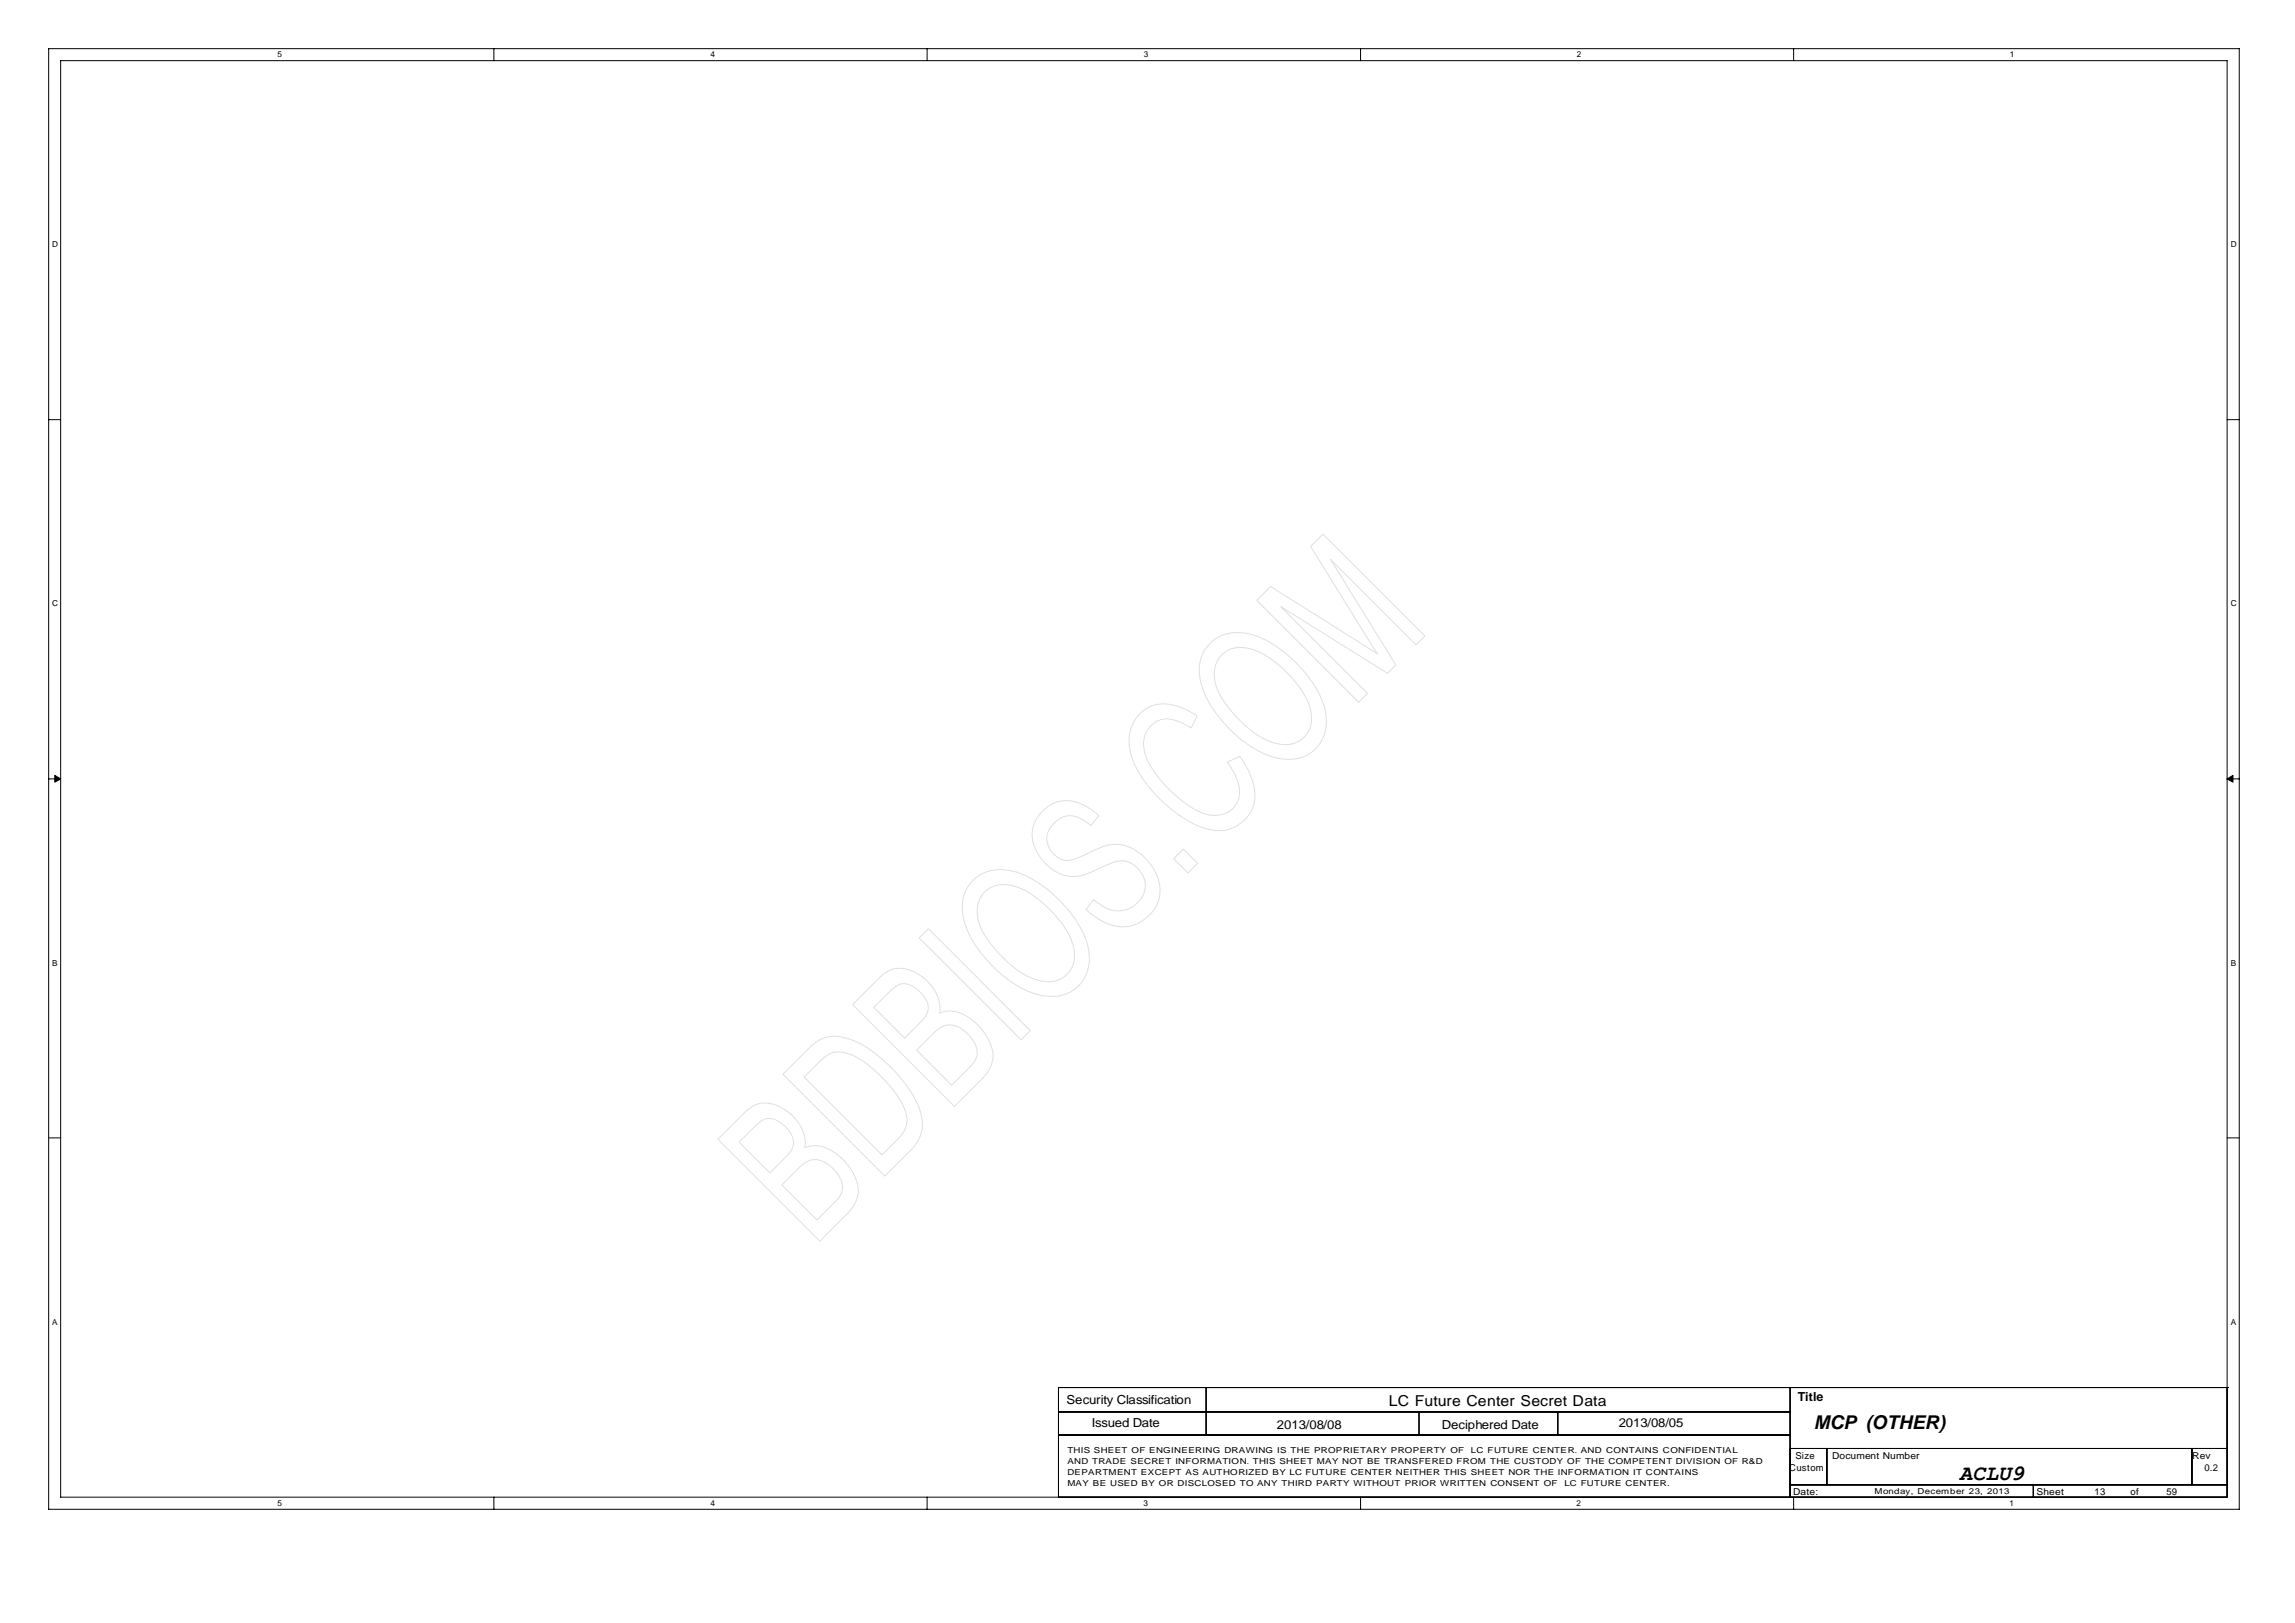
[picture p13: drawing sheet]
<svg xmlns="http://www.w3.org/2000/svg" width="297mm" height="210mm" viewBox="0 0 297 210" stroke-linecap="round" stroke-linejoin="round" font-family="sans-serif">
<defs><g id="words">
<text font-size="2.8" x="253.6" y="191.5">ACLU9</text>
<text font-size="2.5" x="234.7" y="184.9">MCP (OTHER)</text>
<text font-size="1.9" x="179.7" y="181.9">LC Future Center Secret Data</text>
<g font-size="1.6">
<text x="138" y="181.7">Security Classification</text>
<text x="141.3" y="184.6">Issued Date</text>
<text x="165.2" y="184.9">2013/08/08</text>
<text x="186.6" y="184.9">Deciphered Date</text>
<text x="209.5" y="184.6">2013/08/05</text>
<text x="232.6" y="181.2">Title</text>
</g>
<g font-size="1.2">
<text x="231.5" y="190.3">Custom</text>
<text x="232.3" y="188.7">Size</text>
<text x="237.1" y="188.7">Document Number</text>
<text x="283.7" y="188.7">Rev</text>
<text x="285.2" y="190.3">0.2</text>
<text x="232" y="193.5">Date:</text>
<text x="263.5" y="193.5">Sheet</text>
<text x="271" y="193.5">13</text>
<text x="275.7" y="193.5">of</text>
<text x="280.3" y="193.5">59</text>
</g>
<g font-size="1.1">
<text x="35.9" y="7.4">5</text>
<text x="91.9" y="7.4">4</text>
<text x="148" y="7.4">3</text>
<text x="204" y="7.4">2</text>
<text x="260.1" y="7.4">1</text>
<text x="6.7" y="32">D</text>
<text x="288.7" y="32">D</text>
<text x="6.7" y="78.5">C</text>
<text x="288.7" y="78.5">C</text>
<text x="6.7" y="125">B</text>
<text x="288.7" y="125">B</text>
<text x="6.7" y="171.4">A</text>
<text x="288.7" y="171.4">A</text>
<text x="138.1" y="188">THIS SHEET OF ENGINEERING DRAWING IS THE PROPRIETARY PROPERTY OF</text>
<text x="138.1" y="189.4">AND TRADE SECRET INFORMATION. THIS SHEET MAY NOT BE TRANSFERED FROM THE CUSTODY OF THE COMPETENT DIVISION OF R&amp;D</text>
<text x="138.1" y="190.8">DEPARTMENT EXCEPT AS AUTHORIZED BY LC FUTURE CENTER NEITHER THIS SHEET NOR THE INFORMATION IT CONTAINS</text>
<text x="190.3" y="188">LC FUTURE CENTER. AND CONTAINS CONFIDENTIAL</text>
<text x="35.9" y="194.9">5</text>
<text x="91.9" y="194.9">4</text>
<text x="138.1" y="192.2">MAY BE USED BY OR DISCLOSED TO ANY THIRD PARTY WITHOUT PRIOR WRITTEN CONSENT OF</text>
<text x="148" y="194.9">3</text>
<text x="202.4" y="192.2">LC FUTURE CENTER.</text>
<text x="204" y="194.9">2</text>
<text x="242.6" y="193.3">Monday, December 23, 2013</text>
<text x="260" y="194.9">1</text>
</g>
</g></defs>
<g fill="none" stroke="#000" stroke-width=".13">
<path d="M6.3 6.3h283.5v189h-283.5zM7.8 7.8h280.4v185.9h-280.4zM63.9 6.3v1.5M120 6.3v1.5M176.1 6.3v1.5M232.1 6.3v1.5M6.3 54.3h1.5M288.2 54.3h1.6M6.3 100.8h1.5M7.1 100.3l.7 .5-.7 .4zM288.2 100.8l.7-.5v.9zM288.2 100.8h1.6"/>
<path d="M6.3 147.2h1.5M288.2 147.2h1.6M137 179.5h94.6v3.2h-94.6zM156.1 179.5v6.1M231.5 179.5h56.7M288.2 179.5h.1M63.9 193.7v1.6M120 193.7v1.6M137 182.7h94.6v2.9h-94.6zM137 185.6h94.6v8.1h-94.6zM156.1 182.7h.1M156.1 185.6h.1"/>
<path d="M176.1 193.7v1.6M183.6 185.6h.1M183.6 182.7v2.9M201.6 185.6h.1M201.6 182.7v2.9M231.6 187.4h4.8v4.7h-4.8zM231.6 192.1h31.5v1.6h-31.5zM232.1 193.7v1.6M236.4 187.4h47.2v4.7h-47.2zM263.1 192.1h25.1v1.6h-25.1zM283.6 187.4h4.6v4.7h-4.6z"/>
</g>
<path d="M7.1 100.3l.7 .5-.7 .4zM288.2 100.8l.7-.5v.9z" fill="#000"/>
<g fill="none" stroke="#e0e0e0" stroke-width=".13">
<path d="M163.3 77l1.1-1.1 13.9 8.7-8.7-13.9 1.6-1.6 13.2 13.2-1.2 1.1-11-11 8.4 13.6-1.1 1.1-13.8-8.6 11.2 11.2-1.1 1.2-13.2-13.2zM147.5 92.3a4.5 4.5 0 0 1 5-.9l1.2 .5 1.2 .7-.8 1.6a5 5 0 0 0-3.9-1.1 3.4 3.4 0 0 0-2 4.6 15.4 15.4 0 0 0 5.8 6.7 4.7 4.7 0 0 0 4.8 .7 3.1 3.1 0 0 0 1.3-4.1 9 9 0 0 0-1.3-2.4l1.6-.7a8.3 8.3 0 0 1 1.9 5.9 4.8 4.8 0 0 1-6.5 3.3 17.3 17.3 0 0 1-9.1-8.5 5.6 5.6 0 0 1 .8-6.3zM156.6 83.2a5.5 5.5 0 0 1 5.9-.9 16.2 16.2 0 0 1 8.8 8.8 5.3 5.3 0 0 1-2 6.5 6.5 6.5 0 0 1-6.2-.3 16.4 16.4 0 0 1-7.6-8.4 5.3 5.3 0 0 1 1.1-5.7zM158.1 84.7a4.1 4.1 0 0 1 4.7-.4 14.4 14.4 0 0 1 6.6 6.9 3.7 3.7 0 0 1-1.1 4.6 4.7 4.7 0 0 1-4.8-.2 15.6 15.6 0 0 1-5.9-6.3 4.1 4.1 0 0 1 .5-4.6zM125.9 113.9a5.5 5.5 0 0 1 5.9-1 16.2 16.2 0 0 1 8.8 8.9 5.3 5.3 0 0 1-1.9 6.5 6.5 6.5 0 0 1-6.3-.3 16.3 16.3 0 0 1-7.5-8.5 5.3 5.3 0 0 1 1-5.6zM127.4 115.4a4.1 4.1 0 0 1 4.7-.4 14.4 14.4 0 0 1 6.6 6.9 3.7 3.7 0 0 1-1.1 4.5 4.7 4.7 0 0 1-4.8-.2 15.6 15.6 0 0 1-5.9-6.2 4.1 4.1 0 0 1 .5-4.6zM134.9 105a4.5 4.5 0 0 1 6-.4l1.3 .9-1 1.3a3.7 3.7 0 0 0-3.5-1.2 3.4 3.4 0 0 0-2.2 3 2.85 2.85 0 0 0 3 2.7l.9-.3a23.3 23.3 0 0 1 4-1.7 5.5 5.5 0 0 1 5.4 2.5 4.9 4.9 0 0 1 .4 6.1 4.9 4.9 0 0 1-6.8 1.2l-1-.7-.9-.7 1-1.3a4.8 4.8 0 0 0 3.5 1.4 3.4 3.4 0 0 0 3.1-4.1 3.2 3.2 0 0 0-4.9-1.8l-1.2 .6a5.6 5.6 0 0 1-4.3 .7 6.1 6.1 0 0 1-4.1-5.2 4.2 4.2 0 0 1 1.3-3zM153.1 109.8l1.9 1.9-1.3 1.2-1.8-1.8zM104.1 139.3l.3-.3a15.4 15.4 0 0 1 3-2.7 4.5 4.5 0 0 1 3.9 .7 16.5 16.5 0 0 1 5.8 6.5 3.3 3.3 0 0 1-1.1 4l-1.9 1.9zM104.4 135.9a4.6 4.6 0 0 1 4.6-1.7 13.6 13.6 0 0 1 6.7 4.4 12 12 0 0 1 3.7 6.6 5.1 5.1 0 0 1-2.1 4.2l-2.8 2.8-13.2-13.2zM112.2 128l1.5-1.4a3.7 3.7 0 0 1 5.2-.5 5.3 5.3 0 0 1 2.7 4.9 4.4 4.4 0 0 1 4.5 1.2 6.4 6.4 0 0 1 2.4 4.6 5.1 5.1 0 0 1-2.1 3.4l-2.9 3-13.2-13.2zM113.8 129.6a10.6 10.6 0 0 1 2.6-2.3 2.74 2.74 0 0 1 2.7 1.1 2.42 2.42 0 0 1 .7 3l-.4 .6-2.3 2.3-4-4z"/>
<path d="M119.2 121l.9-.8 13.2 13.1-1.2 1.2-13.2-13.2zM119.3 135.2a11.8 11.8 0 0 1 2.9-2.5 3.5 3.5 0 0 1 3.6 1.7 2.49 2.49 0 0 1-.4 3.8l-2.3 2.2-4.5-4.5zM94.3 145.9l2-1.9a3.7 3.7 0 0 1 5.1-.5 5.3 5.3 0 0 1 2.8 5 4.4 4.4 0 0 1 4.5 1.1 6.4 6.4 0 0 1 2.4 4.7 5.2 5.2 0 0 1-2.1 3.3l-2.9 3-13.2-13.2zM95.6 147.8l.8-.8a10.5 10.5 0 0 1 2.6-2.2 2.75 2.75 0 0 1 2.7 1 2.42 2.42 0 0 1 .7 3l-.5 .6-2.3 2.3zM101.9 152.6a11.8 11.8 0 0 1 2.9-2.5 3.5 3.5 0 0 1 3.6 1.7 2.49 2.49 0 0 1-.5 3.8l-2.2 2.2-4.5-4.5z"/>
</g>
<use href="#words"/>
</svg>
